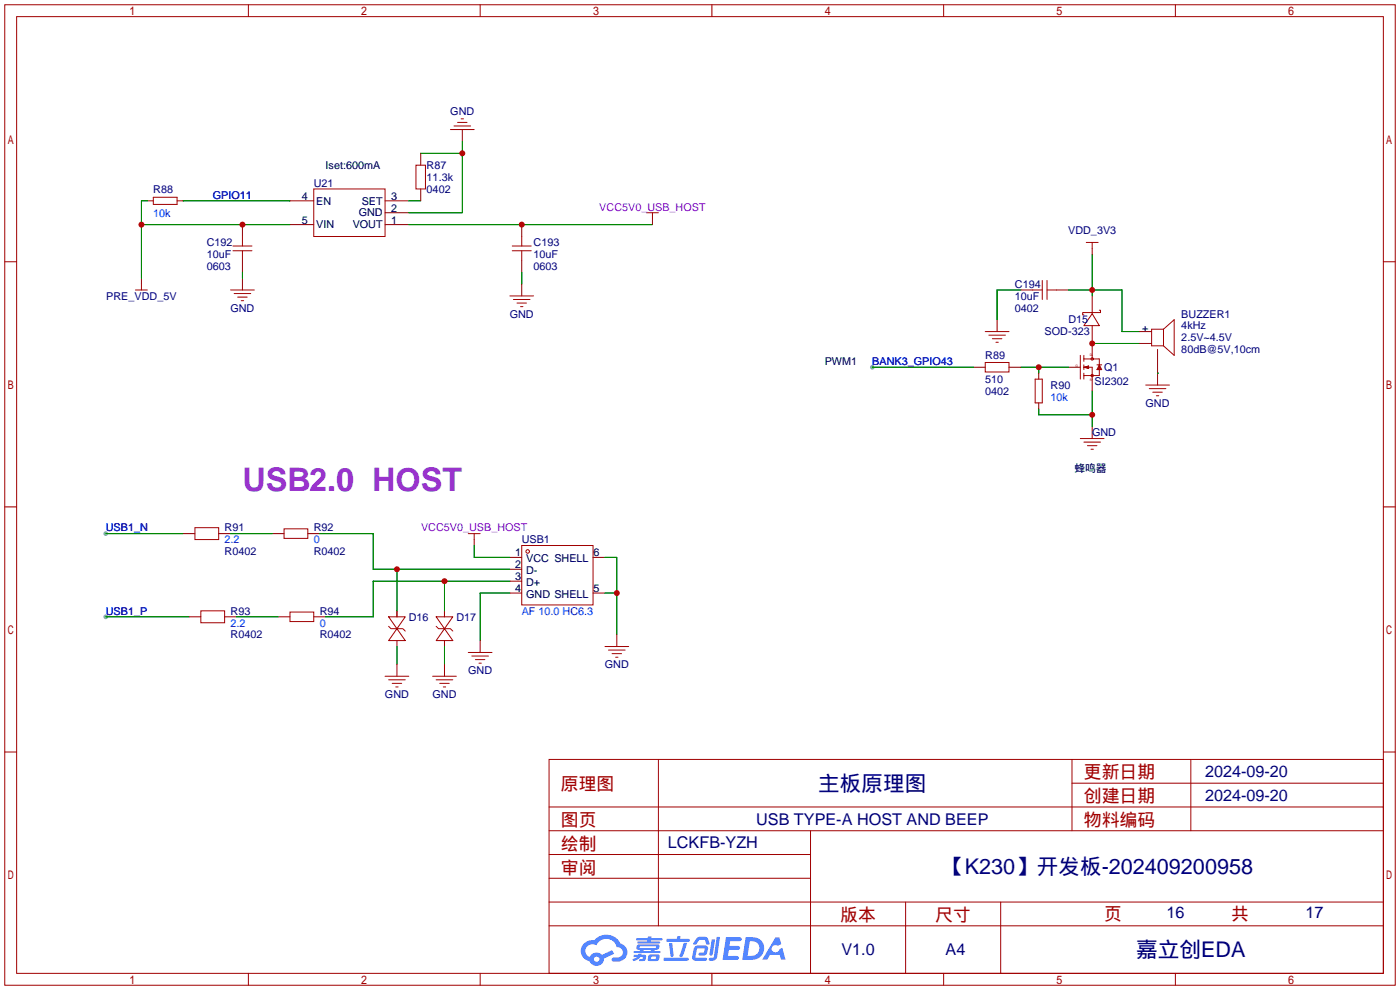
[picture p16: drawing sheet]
<svg xmlns="http://www.w3.org/2000/svg" width="299mm" height="212mm" viewBox="0 0 299 212" stroke-linecap="round" stroke-linejoin="round" font-family="sans-serif">
<defs><g id="words">
<text font-size="6.9" fill="#93c" x="51.8" y="105">USB2.0 HOST</text>
<g font-size="4.6" fill="#000080">
<text x="174.9" y="169">主板原理图</text>
<text x="201.6" y="186.8">【K230】开发板-202409200958</text>
<text x="242.8" y="204.6">嘉立创EDA</text>
</g>
<g font-size="3.8" fill="#a00000">
<text x="231.6" y="166.4">更新日期</text>
<text x="119.9" y="168.9">原理图</text>
<text x="231.6" y="171.5">创建日期</text>
<text x="119.9" y="176.5">图页</text>
<text x="231.6" y="176.5">物料编码</text>
<text x="119.9" y="181.6">绘制</text>
<text x="119.9" y="186.7">审阅</text>
<text x="179.6" y="196.9">版本</text>
<text x="199.9" y="196.9">尺寸</text>
<text x="236" y="196.6">页</text>
<text x="263.1" y="196.6">共</text>
</g>
<g font-size="3.5" fill="#000080">
<text x="257.6" y="166.1">2024-09-20</text>
<text x="257.6" y="171.1">2024-09-20</text>
<text x="161.6" y="176.2">USB TYPE-A HOST AND BEEP</text>
<text x="142.7" y="181.3">LCKFB-YZH</text>
<text x="249.3" y="196.3">16</text>
<text x="279" y="196.3">17</text>
<text x="179.8" y="204.2">V1.0</text>
<text x="202.1" y="204.2">A4</text>
</g>
<g font-size="2.3" fill="#000080">
<text x="96.2" y="24.7">GND</text>
<text x="32.8" y="41.2">R88</text>
<text x="67.1" y="39.9">U21</text>
<text x="91.2" y="36.1">R87</text>
<text x="91.2" y="38.7">11.3k</text>
<text x="91.2" y="41.2">0402</text>
<text x="44.2" y="52.6">C192</text>
<text x="114" y="52.6">C193</text>
<text x="228.3" y="50.1">VDD_3V3</text>
<text x="44.2" y="57.7">0603</text>
<text x="44.2" y="55.2">10uF</text>
<text x="114" y="57.7">0603</text>
<text x="114" y="55.2">10uF</text>
<text x="22.7" y="64.1">PRE_VDD_5V</text>
<text x="216.9" y="61.5">C194</text>
<text x="216.9" y="64.1">10uF</text>
<text x="49.3" y="66.6">GND</text>
<text x="108.9" y="67.9">GND</text>
<text x="216.9" y="66.6">0402</text>
<text x="223.3" y="71.7">SOD-323</text>
<text x="228.3" y="69.1">D15</text>
<text x="252.5" y="67.9">BUZZER1</text>
<text x="252.5" y="70.4">4kHz</text>
<text x="210.6" y="76.8">R89</text>
<text x="252.5" y="72.9">2.5V~4.5V</text>
<text x="252.5" y="75.5">80dB@5V,10cm</text>
<text x="210.6" y="81.8">510</text>
<text x="224.5" y="83.1">R90</text>
<text x="233.9" y="82.3">SI2302</text>
<text x="236" y="79.3">Q1</text>
<text x="210.6" y="84.4">0402</text>
<text x="244.8" y="86.9">GND</text>
<text x="233.4" y="93.3">GND</text>
<text x="48" y="113.6">R91</text>
<text x="67.1" y="113.6">R92</text>
<text x="48" y="118.7">R0402</text>
<text x="67.1" y="118.7">R0402</text>
<text x="111.5" y="116.1">USB1</text>
<text x="49.3" y="131.4">R93</text>
<text x="68.3" y="131.4">R94</text>
<text x="49.3" y="136.4">R0402</text>
<text x="68.3" y="136.4">R0402</text>
<text x="87.4" y="132.6">D16</text>
<text x="97.5" y="132.6">D17</text>
<text x="129.3" y="142.8">GND</text>
<text x="82.3" y="149.1">GND</text>
<text x="92.4" y="149.1">GND</text>
<text x="100.1" y="144.1">GND</text>
</g>
<g font-size="2.3">
<text x="69.6" y="36.1">Iset:600mA</text>
<text x="64.5" y="42.7">4</text>
<text x="64.5" y="47.8">5</text>
<text x="67.6" y="43.7">EN</text>
<text x="76.7" y="46.3">GND</text>
<text x="77.3" y="43.7">SET</text>
<text x="83.6" y="47.8">1</text>
<text x="83.6" y="45.2">2</text>
<text x="83.6" y="42.7">3</text>
<text x="67.6" y="48.8">VIN</text>
<text x="75.4" y="48.8">VOUT</text>
<text x="244.1" y="70.9">+</text>
<text x="176.3" y="78">PWM1</text>
<text x="229.6" y="100.9">蜂鸣器</text>
<text x="110.1" y="118.9">1</text>
<text x="126.9" y="118.9">6</text>
<text x="110.1" y="124">3</text>
<text x="110.1" y="121.4">2</text>
<text x="112.4" y="125.2">D+</text>
<text x="112.4" y="122.7">D-</text>
<text x="112.4" y="120.2">VCC SHELL</text>
<text x="110.1" y="126.5">4</text>
<text x="112.4" y="127.8">GND SHELL</text>
<text x="126.9" y="126.5">5</text>
</g>
<g font-size="2.3" fill="#00f">
<text x="32.8" y="46.3">10k</text>
<text x="45.5" y="42.5">GPIO11</text>
<text x="186.4" y="78">BANK3_GPIO43</text>
<text x="224.5" y="85.6">10k</text>
<text x="22.6" y="113.6">USB1_N</text>
<text x="48" y="116.1">2.2</text>
<text x="67.1" y="116.1">0</text>
<text x="22.6" y="131.4">USB1_P</text>
<text x="111.5" y="131.4">AF 10.0 HC6.3</text>
<text x="49.3" y="133.9">2.2</text>
<text x="68.3" y="133.9">0</text>
</g>
<g font-size="2.3" fill="#90f">
<text x="128.1" y="45">VCC5V0_USB_HOST</text>
<text x="90" y="113.6">VCC5V0_USB_HOST</text>
</g>
<g font-size=".7" fill="#a00000">
<text x="232.9" y="76.2">D</text>
<text x="229.9" y="78.5">G</text>
<text x="232.9" y="81.5">S</text>
</g>
</g></defs>
<g fill="#999">
<circle cx="22.6" cy="114" r=".51"/>
<circle cx="22.6" cy="131.8" r=".51"/>
<circle cx="186.4" cy="78.5" r=".51"/>
</g>
<g fill="none" stroke="#a10000" stroke-width=".21">
<path d="M1 1h297.2v209.6h-297.2zM3.6 3.6h292.1v204.4h-292.1zM53.1 1v2.6M102.6 1v2.6M152.1 1v2.6M201.7 1v2.6M251.2 1v2.6M1 55.9h2.6M295.7 55.9h2.5M1 108.3h2.6M295.7 108.3h2.5M1 160.7h2.6"/>
<path d="M117.3 162.3h178.4v45.7h-178.4zM117.3 177.5h178.4M117.3 172.5h178.4M140.7 162.3v35.6M173.2 177.5v30.5M229.1 162.3v15.2M229.1 167.4h66.6M254.5 162.3v15.2M295.7 160.7h2.5M117.3 182.6h55.9M117.3 197.9h178.4M117.3 192.8h178.4"/>
<path d="M117.3 187.7h55.9M193.5 192.8v15.2M213.9 192.8v15.2M53.1 208v2.6M102.6 208v2.6M152.1 208v2.6M201.7 208v2.6M251.2 208v2.6"/>
</g>
<g fill="#5487ff">
<path d="M155.2 200.3h2.6a.48 .48 0 0 1 .7 .4 .48 .48 0 0 1-.6 .4h-1.8l-.2 1.1h1.9a.43 .43 0 0 1 .4 .4 .43 .43 0 0 1-.5 .4h-1.9l-.2 1.3h1.7a.45 .45 0 0 1 .5 .2 .45 .45 0 0 1-.1 .6h-3.3z"/>
<path d="M165.7 200.3h.9l.4 1.5-.8 .3a.84 .84 0 0 0-1.2 .3 .84 .84 0 0 0 .4 1.1 .84 .84 0 0 0 1.1-.4l.1-.2 .6-.3 .7 2.5h-1l-.2-1h-2.1l-.6 1h-1.1z"/>
<path d="M152.1 200.8h.7l-.5 3.1a.36 .36 0 0 1-.3 .3 .36 .36 0 0 1-.4-.3z"/>
<path d="M153.2 200.2h.7l-.6 4.3a1.13 1.13 0 0 1-1.8 .6l.2-.4h.7l.2-.2z"/>
<path d="M148.9 200.6l.6-.4h1a.77 .77 0 0 1 .9 .5l.3 1-.2 .2h-.5l-.3-.9-.2-.2-1 .1-.7 1-.6-.1-.1-.2z"/>
<path d="M148.4 202.4l.6-.3h1.7a.81 .81 0 0 1 .7 .5 .81 .81 0 0 1-.2 .8 .81 .81 0 0 1-.9 .8h-.7a.32 .32 0 0 1-.3-.3 .32 .32 0 0 1 .4-.3h.7l.2-.9-1.6 .1-.4 1.8 2.2 .1a.32 .32 0 0 1 .3 .4 .32 .32 0 0 1-.4 .2h-2.2l-.5-.3-.1-.5z"/>
<path d="M141.9 204.7h5a.33 .33 0 0 1 .3 .3 .33 .33 0 0 1-.3 .3h-4.9l-.2-.1z"/>
<path d="M146.1 201.5h.8l-.7 2a.98 .98 0 0 1-.7 1.1l-.3-.3z"/>
<path d="M143 201.6h.7l.3 2.5a.34 .34 0 0 1-.3 .4 .34 .34 0 0 1-.4-.3z"/>
<path d="M142.5 200.7h2.1l.3-.6h.6l-.1 .6h1.7a.32 .32 0 0 1 .4 .3 .32 .32 0 0 1-.4 .3h-4.5l-.2-.2z"/>
<path d="M135.5 204.1h.9l.1-.3h.6v.3h.8a.82 .82 0 0 1-.5 1.3h-.8v-.4l.7-.1 .1-.3a.68 .68 0 0 0-1 .4l-1.1 .4-.1-.4 .9-.5h-.7z"/>
<path d="M136 200.5h2.4l.1-.3h.7v.3h2.2l.2 .3-.2 .2h-2.3v.2h1.8l.2 .3-.2 .1h-4.5l-.1-.4h2l.1-.2h-2.3l-.1-.2z"/>
<path d="M159.4 200.3l-.8 4.9h1.7a2.5 2.5 0 0 0 3-2.5 2.5 2.5 0 0 0-3.1-2.4zM160.3 201.1a1.61 1.61 0 0 1 2 1.5 1.61 1.61 0 0 1-1.8 1.7h-.7z"/>
<path d="M136.2 202a.55 .55 0 0 0-.2 .8 .55 .55 0 0 0 .7 .2l.1 .3h-1.3v.3l5.4 .1 .3-.2-.2-.2h-1.2l.2-.3a.7 .7 0 0 0 .8-.3 .7 .7 0 0 0 0-.8l-4.2-.1zM136.8 202.3l3.3-.1 .1 .1-.2 .3h-3.2zM137.5 203h1.7l-.2 .3h-1.4z"/>
<path d="M138.6 204.2a1.05 1.05 0 0 0 0 1.2 2.91 2.91 0 0 0 2.2-.2 .98 .98 0 0 0 0-1.2h-1.6zM139.2 204.5l.9-.1 .1 .4-.2 .2-.8-.1z"/>
<path d="M124.9 201.6a2.23 2.23 0 0 0-.7 2.3 2.23 2.23 0 0 0 1.8 1.6 1.58 1.58 0 0 0 1.8 .9 1.58 1.58 0 0 0 1.3-1.5l2.2-1.1-.5-.7-2.1 1a1.65 1.65 0 0 0-2.7 .4 1.45 1.45 0 0 1-.8-1.9 1.45 1.45 0 0 1 2-.7l.3 .1a2.3 2.3 0 0 1 2.3-1.3 2.3 2.3 0 0 1 2 1.7 1.12 1.12 0 0 1 1.3 1 1.12 1.12 0 0 1-1.1 1.2h-.7a.45 .45 0 0 0-.6 .4 .45 .45 0 0 0 .5 .5 2.21 2.21 0 0 0 2.2-.5 2.21 2.21 0 0 0 .5-2.3 2.13 2.13 0 0 0-1.3-1.1 3.3 3.3 0 0 0-5.6-.7l-1.1 .1zM127 205a.57 .57 0 0 1 1.1 0 .57 .57 0 0 1-1.1 0z"/>
</g>
<g fill="none" stroke="#a10000" stroke-width=".21">
<path d="M88.9 35.3h2v5.1h-2zM96.3 27.7h5M97 26.9h3.6M97.8 26.2h2M98.6 25.4h.5M32.8 42.2h5v1.5h-5zM49.8 52.6h4M49.8 53.6h4M51.8 50.5v2.1M51.8 53.6v2M67.1 40.4h15.2v10.1h-15.2zM109.5 52.6h4"/>
<path d="M109.5 53.6h4M111.5 50.5v2.1M111.5 53.6v2M138.2 45.5h2.5M139.4 45.5v1.2M222.8 59.9v4.1M223.8 59.9v4.1M232.2 51.8h2.5M233.4 51.8v1.3M29 62h2.5M30.2 60.7v1.3M49.3 62h5.1"/>
<path d="M50 62.7h3.6M50.8 63.5h2M51.6 64.3h.5M109 63.2h5M109.7 64h3.6M110.5 64.8h2M111.3 65.5h.5M210.6 77.5h5v2h-5zM210.6 70.9h5M211.3 71.6h3.6M212.1 72.4h2M212.9 73.2h.5"/>
<path d="M220.7 62h2.1M223.8 62h2M230.9 75.9v5.1M231.6 78.5h1.8v2.5M231.6 76.7h3.3v1.8M231.6 75.9v1.3M231.6 78v1M231.6 79.8v1.2M231.6 78.5l1.1 .2M232.2 78.5l.5 .2M232.7 78.2l-1.1 .3M232.7 78.2v.5"/>
<path d="M232.7 78.2l-.8 .3 .8 .2M233.4 67.1l1.5 2.5h-3.3zM233.4 75.9v.8M234.4 78h1.1M234.9 66.3h.3v.5h-3.8v.5h.2M234.9 78.7v1.6h-3.3M234.9 78l.6 1h-1.1zM234.9 78.5l.3 .5M234.9 78.5l-.2 .5M234.9 78.5l.3 .2M234.9 78.5l-.2 .2M248.7 70.4l2.3-2.1v7.6l-2.3-2"/>
<path d="M248.7 70.4v3.5M248.7 70.4h-2.6v3.5h2.6M221.2 81h1.6v5.1h-1.6zM230.9 93.7h5.1M231.6 94.5h3.6M232.4 95.2h2M233.2 96h.5M244.9 82.3h5M245.6 83.1h3.6M246.4 83.8h2M247.1 84.6h.5M41.7 112.8h5v2.5h-5z"/>
<path d="M60.7 113h5.1v2.1h-5.1zM100.1 114h2.5M101.3 114v1.3M111.5 116.6h15.2v12.7h-15.2zM42.9 130.6h5.1v2.5h-5.1zM62 130.8h5.1v2h-5.1zM83.1 131.8h3.5l-1.8 2.6zM83.1 133.9l.5 .5h2.5l.5 .5M84.8 134.4l1.8 2.5h-3.5zM84.8 130.6v1.2M93.2 131.8h3.6l-1.8 2.6zM93.2 133.9l.5 .5h2.6l.5 .5"/>
<path d="M95 134.4l1.8 2.5h-3.6zM95 130.6v1.2M100.1 139.4h5.1M129.3 138.2h5.1M130 138.9h3.6M130.8 139.7h2M82.3 144.5h5.1M83.1 145.3h3.5M83.8 146.1h2.1M84.6 146.8h.5M92.5 144.5h5M93.2 145.3h3.6"/>
<path d="M94 146.1h2M94.7 146.8h.5M100.8 140.2h3.6M101.6 141h2M102.4 141.7h.5M131.6 140.5h.5"/>
<circle cx="233.4" cy="76.7" r=".25"/>
<circle cx="233.4" cy="80.3" r=".25"/>
<circle cx="112.8" cy="117.9" r=".38"/>
</g>
<g fill="none" stroke="#870000" stroke-width=".21">
<path d="M89.9 32.8v2.5M98.8 27.7v2.5M30.2 59.4v1.3M31.5 42.9h1.3M37.8 42.9h1.3M51.8 48v2.5M51.8 55.6v2.6M51.8 59.4v2.6M62 48h5.1M62 42.9h5.1M82.3 48h5.1M82.3 45.5h5.1"/>
<path d="M82.3 42.9h5.1M89.9 40.4v2.5M111.5 48v2.5M111.5 55.6v2.6M139.4 46.7v1.3M233.4 53.1v1.3M111.5 60.7v2.5M208 78.5h2.6M213.1 68.3v2.6M215.6 78.5h2.6M218.2 62h2.5M222 79.8v1.2"/>
<path d="M225.8 62h2.5M228.3 78.5h2.6M233.4 63.2v3.9M233.4 69.6v6.3M243.6 70.9h2.5M243.6 73.4h2.5M247.4 74.7v7.6M222 86.1v1.3M233.4 81v2.6M233.4 91.2v2.5M39.1 114h2.6M46.7 114h2.6"/>
<path d="M58.2 114h2.5M65.8 114h2.5M101.3 115.3v1.3M109 119.1h2.5M126.7 119.1h2.6M40.4 131.8h2.5M48 131.8h2.5M59.4 131.8h2.6M67.1 131.8h2.5M84.8 130.6v1.2M84.8 136.9v1.3M95 130.6v1.2"/>
<path d="M95 136.9v1.3M102.6 136.9v2.5M109 126.7h2.5M109 124.2h2.5M109 121.7h2.5M126.7 126.7h2.6M131.8 135.6v2.6M84.8 142v2.5M95 142v2.5"/>
</g>
<g fill="none" stroke="#008700" stroke-width=".21">
<path d="M89.9 32.8h8.9M98.8 30.2v15.3h-11.4M30.2 48h31.8M31.5 42.9h-1.3v16.5M39.1 42.9h22.9M51.8 58.2v1.2M87.4 42.9h2.5M87.4 48h52M111.5 58.2v2.5M233.4 54.4v8.8M186.4 78.5h21.6M218.2 62h-5.1v6.3"/>
<path d="M218.2 78.5h10.1M222 78.5v1.3M228.3 62h11.5v8.9h3.8M233.4 73.4h10.2M247.4 79.8h.1M222 87.4v1.2h11.4M233.4 83.6v7.6M22.6 114h16.5M49.3 114h8.9M68.3 114h11.5v7.7h29.2M101.3 116.6v2.5h7.7M129.3 119.1h2.5v16.5"/>
<path d="M22.6 131.8h17.8M50.5 131.8h8.9M84.8 121.7v8.9M84.8 138.2v3.8M95 124.2v6.4M95 138.2v3.8M109 124.2h-29.2v7.6h-10.2M109 126.7h-6.4v10.2M129.3 126.7h2.5"/>
</g>
<g fill="#c00">
<circle cx="131.8" cy="126.7" r=".63"/>
<circle cx="84.8" cy="121.7" r=".63"/>
<circle cx="95" cy="124.2" r=".63"/>
<circle cx="98.8" cy="32.8" r=".63"/>
<circle cx="111.5" cy="48" r=".63"/>
<circle cx="30.2" cy="48" r=".63"/>
<circle cx="51.8" cy="48" r=".63"/>
<circle cx="233.4" cy="88.6" r=".63"/>
<circle cx="233.4" cy="73.4" r=".63"/>
<circle cx="222" cy="78.5" r=".63"/>
<circle cx="233.4" cy="62" r=".63"/>
</g>
<use href="#words"/>
</svg>
